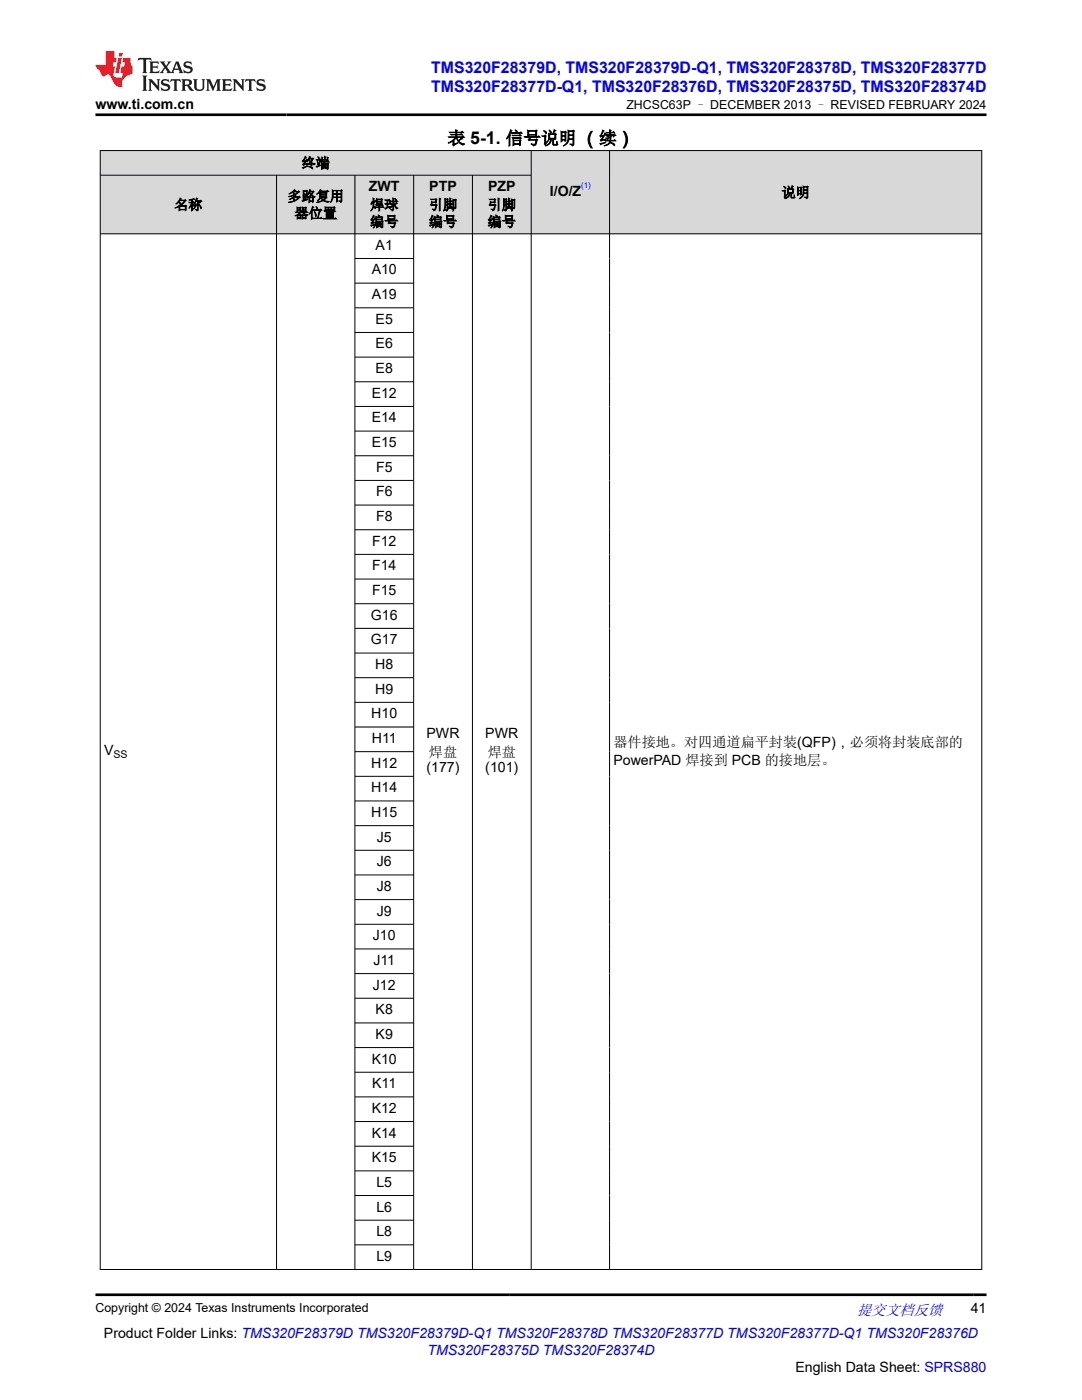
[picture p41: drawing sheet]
<svg xmlns="http://www.w3.org/2000/svg" width="216mm" height="279mm" viewBox="0 0 216 279" stroke-linecap="round" stroke-linejoin="round" font-family="sans-serif">
<defs><g id="words">
<text font-size="3.5" x="89.3" y="28.8">表 5-1. 信号说明 （续）</text>
<g font-size="3.2" fill="#00f">
<text x="86" y="14.5">TMS320F28379D, TMS320F28379D-Q1, TMS320F28378D, TMS320F28377D</text>
<text x="86" y="18.3">TMS320F28377D-Q1, TMS320F28376D, TMS320F28375D, TMS320F28374D</text>
</g>
<text font-size="3" fill="#00f" x="171" y="262.4">提交文档反馈</text>
<g font-size="2.8">
<text x="19.1" y="21.7">www.ti.com.cn</text>
<text x="60.2" y="33.5">终端</text>
<text x="34.8" y="41.8">名称</text>
<text x="57.4" y="40.1">多路复用</text>
<text x="73.6" y="38.2">ZWT</text>
<text x="73.9" y="41.8">焊球</text>
<text x="85.6" y="41.8">引脚</text>
<text x="85.7" y="38.2">PTP</text>
<text x="97.3" y="41.8">引脚</text>
<text x="97.4" y="38.2">PZP</text>
<text x="109.7" y="39.1">I/O/Z</text>
<text x="155.9" y="39.4">说明</text>
<text x="58.8" y="43.5">器位置</text>
<text x="73.9" y="45.2">编号</text>
<text x="85.6" y="45.2">编号</text>
<text x="97.3" y="45.2">编号</text>
<text x="75" y="49.9">A1</text>
<text x="74.2" y="54.8">A10</text>
<text x="74.2" y="59.7">A19</text>
<text x="75" y="64.6">E5</text>
<text x="75" y="69.5">E6</text>
<text x="75" y="74.5">E8</text>
<text x="74.2" y="79.4">E12</text>
<text x="74.2" y="84.3">E14</text>
<text x="74.2" y="89.2">E15</text>
<text x="75" y="94.1">F5</text>
<text x="75" y="99.1">F6</text>
<text x="75" y="104">F8</text>
<text x="74.2" y="108.9">F12</text>
<text x="74.2" y="113.8">F14</text>
<text x="74.2" y="118.8">F15</text>
<text x="74" y="123.7">G16</text>
<text x="74" y="128.6">G17</text>
<text x="74.9" y="133.5">H8</text>
<text x="74.1" y="143.4">H10</text>
<text x="74.9" y="138.4">H9</text>
<text x="74.2" y="148.3">H11</text>
<text x="85.1" y="147.4">PWR</text>
<text x="96.8" y="147.4">PWR</text>
<text x="122.4" y="149">器件接地。对四通道扁平封装(QFP)，必须将封装底部的</text>
<text x="20.8" y="150.7">V</text>
<text x="74.1" y="153.2">H12</text>
<text x="85.1" y="154.1">(177)</text>
<text x="85.6" y="151">焊盘</text>
<text x="96.8" y="154.1">(101)</text>
<text x="97.3" y="151">焊盘</text>
<text x="122.4" y="152.7">PowerPAD 焊接到 PCB 的接地层。</text>
<text x="74.1" y="158.1">H14</text>
<text x="74.1" y="163">H15</text>
<text x="75.2" y="168">J5</text>
<text x="75.2" y="172.9">J6</text>
<text x="75.2" y="177.8">J8</text>
<text x="75.2" y="182.7">J9</text>
<text x="74.4" y="187.7">J10</text>
<text x="74.4" y="197.5">J12</text>
<text x="74.5" y="192.6">J11</text>
<text x="75" y="202.4">K8</text>
<text x="75" y="207.3">K9</text>
<text x="74.2" y="212.3">K10</text>
<text x="74.3" y="217.2">K11</text>
<text x="74.2" y="222.1">K12</text>
<text x="74.2" y="227">K14</text>
<text x="74.2" y="231.9">K15</text>
<text x="75.1" y="236.9">L5</text>
<text x="75.1" y="241.8">L6</text>
<text x="75.1" y="246.7">L8</text>
<text x="75.1" y="251.6">L9</text>
<text x="193.7" y="262.1">41</text>
<text x="20.7" y="266.9">Product Folder Links: TMS320F28379D TMS320F28379D-Q1 TMS320F28378D TMS320F28377D TMS320F28377D-Q1 TMS320F28376D</text>
<text x="158.7" y="273.7">English Data Sheet: SPRS880</text>
</g>
<text font-size="2.8" fill="#00f" x="85.3" y="270.3">TMS320F28375D TMS320F28374D</text>
<g font-size="2.5">
<text x="125" y="21.8">ZHCSC63P – DECEMBER 2013 – REVISED FEBRUARY 2024</text>
<text x="19" y="261.8">Copyright © 2024 Texas Instruments Incorporated</text>
</g>
<text font-size="2.1" x="22.6" y="151.3">SS</text>
<text font-size="1.6" fill="#00f" x="116" y="37.4">(1)</text>
</g></defs>
<g fill="#d8d8d8">
<path d="M20 30h175.9v5h-175.9z" fill-rule="evenodd"/>
<path d="M20.1 30.1h85.8v4.8h-85.8z" fill-rule="evenodd"/>
<path d="M106.1 30.1h15.5v16.5h-15.5z" fill-rule="evenodd"/>
<path d="M121.7 30.1h74.1v16.5h-74.1z" fill-rule="evenodd"/>
<path d="M20.1 35h35v11.6h-35z" fill-rule="evenodd"/>
<path d="M55.2 35h15.6v11.6h-15.6z" fill-rule="evenodd"/>
<path d="M70.9 35h11.6v11.6h-11.6z" fill-rule="evenodd"/>
<path d="M82.6 35h11.6v11.6h-11.6z" fill-rule="evenodd"/>
<path d="M94.3 35h11.6v11.6h-11.6z" fill-rule="evenodd"/>
</g>
<g fill="none" stroke="#000" stroke-width=".2">
<path d="M19.9 30h176.1M19.9 35h86.2M20 30v223.4M55.2 35v218.4M70.8 35v218.4M82.5 35v218.4M94.3 35v218.4M106 30v223.4M121.6 30v223.4M195.9 30v223.4M70.8 51.6h11.8M70.8 56.5h11.8"/>
<path d="M196 46.7h-176.1M70.8 61.4h11.8M70.8 66.3h11.8M70.8 71.3h11.8M70.8 76.2h11.8M70.8 81.1h11.8M70.8 86h11.8M70.8 91h11.8M70.8 95.9h11.8M70.8 100.8h11.8M70.8 105.7h11.8M70.8 110.6h11.8"/>
<path d="M70.8 115.6h11.8M70.8 120.5h11.8M70.8 125.4h11.8M70.8 130.3h11.8M70.8 135.2h11.8M70.8 140.2h11.8M70.8 145.1h11.8M70.8 150h11.8M70.8 154.9h11.8M70.8 159.9h11.8M70.8 164.8h11.8M70.8 169.7h11.8"/>
<path d="M70.8 174.6h11.8M70.8 179.5h11.8M70.8 184.5h11.8M70.8 189.4h11.8M70.8 194.3h11.8M70.8 199.2h11.8M70.8 204.1h11.8M70.8 209.1h11.8M70.8 214h11.8M70.8 218.9h11.8M70.8 223.8h11.8M70.8 228.8h11.8"/>
<path d="M70.8 233.7h11.8M70.8 238.6h11.8M19.9 253.4h176.1M70.8 243.5h11.8M70.8 248.4h11.8"/>
</g>
<path d="M27.7 11.6l-.2 .5 .5-.2h.6v.1v2.2l-.2 .4h1l-.2-.4v-2.2v-.1h.5l.5 .2-.1-.5zM29.8 12.3l.2 .4v1.5l-.2 .4h1.9l.1-.6a1.08 1.08 0 0 1-1.3 .2v-.7h.6l.4 .2v-.7l-.4 .2h-.6v-.5l.2-.2a1 1 0 0 1 1 .3l-.1-.5zM31.8 12.3l1 1.1-1 1.2h.9l-.2-.2 .4-.8 .5 .8-.2 .2h1.6l-.2-.2 .1-.5h1l.1 .5-.1 .2h.9l-.2-.3-.8-2h-.5l-1 2.2-.8-1.1 .9-1.1h-.8l.2 .2-.5 .6-.3-.6 .1-.2zM35.2 12.7l.4 1h-.8zM36.8 12.4a.65 .65 0 0 0-.2 .7 .65 .65 0 0 0 .6 .5l.7 .1 .1 .3a.79 .79 0 0 1-.7 .4 .79 .79 0 0 1-.7-.5l.1 .7 .2-.1a.93 .93 0 0 0 1.1 .1 .93 .93 0 0 0 .4-1 1.46 1.46 0 0 0-1.2-.6l-.1-.3a1.09 1.09 0 0 1 1.2 .2l-.2-.6-.1 .1-.6-.2zM28.4 15.1l.2 .4v2.2l-.2 .4h1l-.2-.4v-2.2l.2-.4zM29.6 15.8l.2 .4v1.5l-.2 .4h.8l-.3-.4v-1.3l1.7 1.8v-2l.2-.4h-.8l.2 .2 .1 1.1-1.2-1.3zM32.3 15.9a.65 .65 0 0 0-.2 .8 .65 .65 0 0 0 .7 .4l.6 .2 .1 .2a.79 .79 0 0 1-.7 .4 .79 .79 0 0 1-.7-.5l.1 .7 .2-.1a.93 .93 0 0 0 1.1 .1 .93 .93 0 0 0 .4-.9 1.46 1.46 0 0 0-1.2-.6l-.1-.4a1.09 1.09 0 0 1 1.2 .2l-.2-.6-.1 .1-.6-.1zM34.1 15.8l-.1 .6a.63 .63 0 0 1 .7-.3l.1 1.6-.3 .4h1l-.2-.4v-1.6a.66 .66 0 0 1 .8 .3l-.1-.6zM36.2 15.8l.2 .4v1.5l-.2 .4h.9l-.2-.2v-.7h.5l.1 .2a.79 .79 0 0 0 1.2 .6l-1-.9a.61 .61 0 0 0 .6-.6 .61 .61 0 0 0-.5-.7zM36.9 16.1h.2a.47 .47 0 0 1 .5 .1 .47 .47 0 0 1 .1 .5l-.2 .1-.6 .1zM38.5 15.8l.2 .2a2.27 2.27 0 0 0 .4 2 1.04 1.04 0 0 0 1.7-.7v-1.3l.2-.2h-.8l.2 .4v1.1a.6 .6 0 0 1-.6 .6 .6 .6 0 0 1-.6-.6v-1.1l.3-.4zM41.1 15.8l.2 .4v1.5l-.2 .4h.7l-.2-.4v-1.4l.9 1.9 .8-1.9v1.4l-.2 .4h1l-.3-.4v-1.5l.3-.4h-.8l-.7 1.5-.7-1.5zM44.3 15.8l.2 .4v1.5l-.2 .4h1.9l.1-.6a1.09 1.09 0 0 1-1.3 .2v-.7h.6l.4 .2v-.6l-.4 .2h-.6v-.6l.2-.1a1.01 1.01 0 0 1 1 .3l-.1-.6zM46.4 15.8l.3 .4v1.5l-.3 .4h.8l-.2-.4v-1.3l1.6 1.8v-2l.2-.4h-.7l.2 .2v1.1l-1.2-1.3zM49 15.8l-.1 .6a.63 .63 0 0 1 .8-.3v1.6l-.3 .4h1l-.2-.4v-1.6a.66 .66 0 0 1 .8 .3l-.1-.6zM51.4 15.9a.65 .65 0 0 0-.2 .8 .65 .65 0 0 0 .6 .4l.6 .2 .2 .2a.79 .79 0 0 1-.8 .4 .79 .79 0 0 1-.6-.5l.1 .7 .2-.1a.93 .93 0 0 0 1 .1 .93 .93 0 0 0 .5-.9 1.46 1.46 0 0 0-1.3-.6l-.1-.4a1.09 1.09 0 0 1 1.3 .2l-.2-.6-.2 .1-.5-.1z" fill="#231f20"/>
<path d="M21.1 10.2v2.8h-2.1l.1 .3 .9 1a.95 .95 0 0 0 .9 .9 .59 .59 0 0 1 .6-.4 .59 .59 0 0 1 .5 .4l.4 .7a1.59 1.59 0 0 0 2.1 1.4 1.61 1.61 0 0 1 1-2.3l1-.3-.1-1.5a1.59 1.59 0 0 1-.4-1.7h-1.4l-.2 .9h.5l-.1 .9h-.5l-.2 1v.2l.4 .1-.2 .9h-.6a.73 .73 0 0 1-1.1-.7l.3-1.5h-.5l.2-.9h.5l.2-.9h-.5v-1.3zM23.6 11.5l-.6 3.1h.7l.6-3.1zM23.8 10.6l-.1 .6h.7l.1-.6z" fill="#ed1c24"/>
<path d="M19 22.9h177.8M19 258.4h177.8" fill="none" stroke="#000" stroke-width=".53"/>
<use href="#words"/>
</svg>
